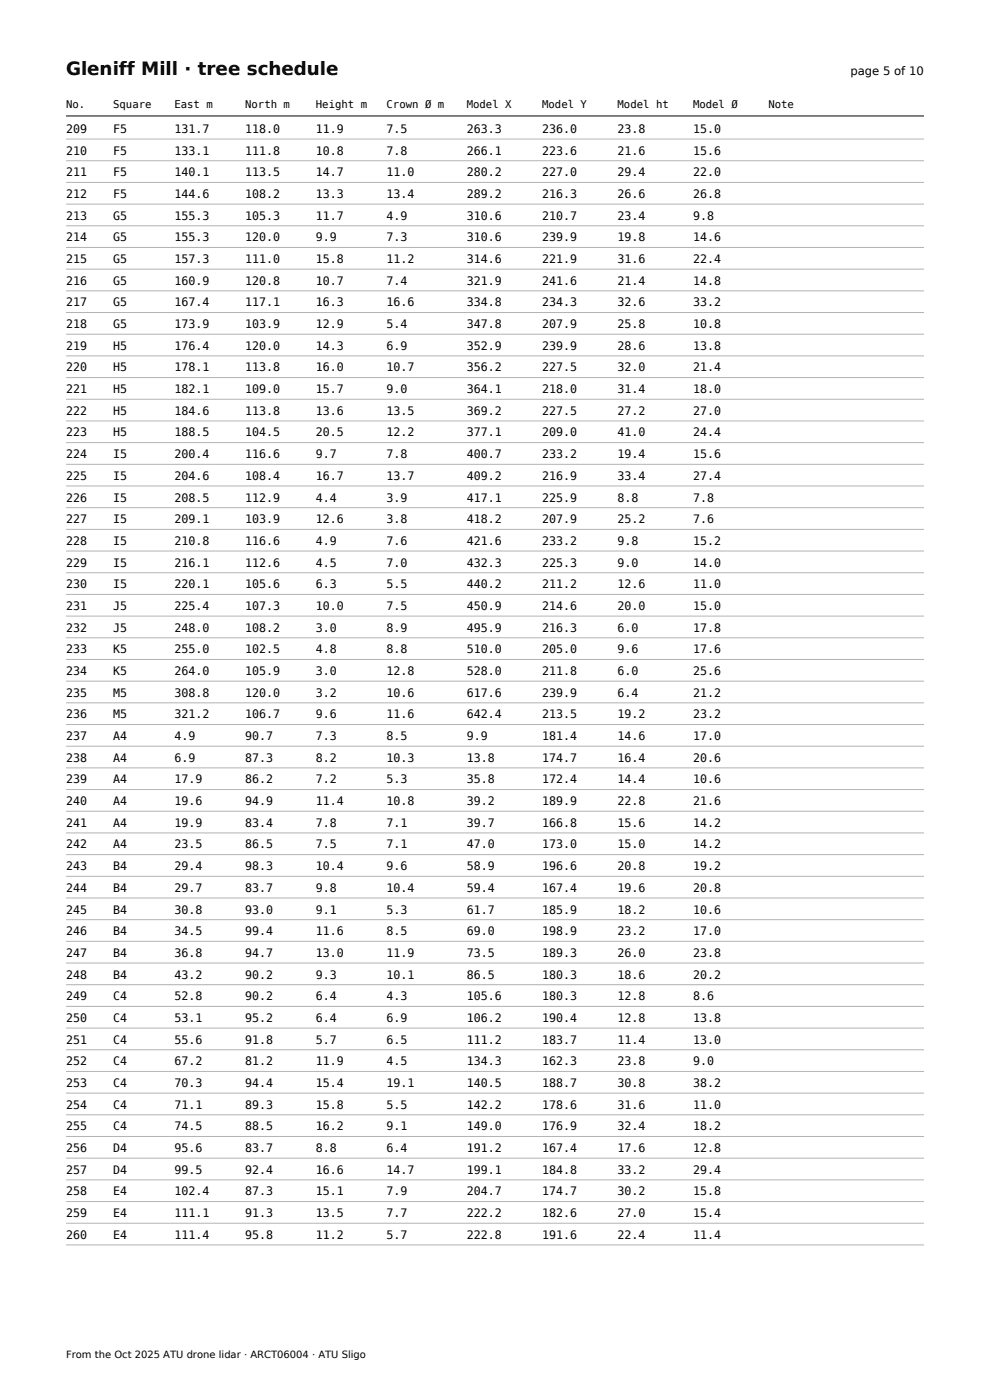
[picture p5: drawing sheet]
<svg xmlns="http://www.w3.org/2000/svg" width="210mm" height="297mm" viewBox="0 0 210 297" stroke-linecap="round" stroke-linejoin="round" font-family="sans-serif">
<defs><g id="words">
<text font-size="3.9" x="14" y="16">Gleniff Mill · tree schedule</text>
<g font-size="2.5">
<text x="180.4" y="16">page 5 of 10</text>
<text x="14" y="28.2">209</text>
<text x="24" y="28.2">F5</text>
<text x="37" y="28.2">131.7</text>
<text x="52" y="28.2">118.0</text>
<text x="67" y="28.2">11.9</text>
<text x="82" y="28.2">7.5</text>
<text x="99" y="28.2">263.3</text>
<text x="115" y="28.2">236.0</text>
<text x="131" y="28.2">23.8</text>
<text x="147" y="28.2">15.0</text>
<text x="14" y="32.8">210</text>
<text x="24" y="32.8">F5</text>
<text x="37" y="32.8">133.1</text>
<text x="52" y="32.8">111.8</text>
<text x="67" y="32.8">10.8</text>
<text x="82" y="32.8">7.8</text>
<text x="99" y="32.8">266.1</text>
<text x="115" y="32.8">223.6</text>
<text x="131" y="32.8">21.6</text>
<text x="147" y="32.8">15.6</text>
<text x="14" y="37.4">211</text>
<text x="24" y="37.4">F5</text>
<text x="37" y="37.4">140.1</text>
<text x="52" y="37.4">113.5</text>
<text x="67" y="37.4">14.7</text>
<text x="82" y="37.4">11.0</text>
<text x="99" y="37.4">280.2</text>
<text x="115" y="37.4">227.0</text>
<text x="131" y="37.4">29.4</text>
<text x="147" y="37.4">22.0</text>
<text x="14" y="42">212</text>
<text x="14" y="46.6">213</text>
<text x="24" y="42">F5</text>
<text x="24" y="46.6">G5</text>
<text x="37" y="42">144.6</text>
<text x="37" y="46.6">155.3</text>
<text x="52" y="42">108.2</text>
<text x="52" y="46.6">105.3</text>
<text x="67" y="42">13.3</text>
<text x="67" y="46.6">11.7</text>
<text x="82" y="42">13.4</text>
<text x="82" y="46.6">4.9</text>
<text x="99" y="42">289.2</text>
<text x="99" y="46.6">310.6</text>
<text x="115" y="42">216.3</text>
<text x="115" y="46.6">210.7</text>
<text x="131" y="42">26.6</text>
<text x="131" y="46.6">23.4</text>
<text x="147" y="42">26.8</text>
<text x="147" y="46.6">9.8</text>
<text x="14" y="51.2">214</text>
<text x="24" y="51.2">G5</text>
<text x="37" y="51.2">155.3</text>
<text x="52" y="51.2">120.0</text>
<text x="67" y="51.2">9.9</text>
<text x="82" y="51.2">7.3</text>
<text x="99" y="51.2">310.6</text>
<text x="115" y="51.2">239.9</text>
<text x="131" y="51.2">19.8</text>
<text x="147" y="51.2">14.6</text>
<text x="14" y="55.8">215</text>
<text x="24" y="55.8">G5</text>
<text x="37" y="55.8">157.3</text>
<text x="52" y="55.8">111.0</text>
<text x="67" y="55.8">15.8</text>
<text x="82" y="55.8">11.2</text>
<text x="99" y="55.8">314.6</text>
<text x="115" y="55.8">221.9</text>
<text x="131" y="55.8">31.6</text>
<text x="147" y="55.8">22.4</text>
<text x="14" y="60.4">216</text>
<text x="14" y="65">217</text>
<text x="24" y="60.4">G5</text>
<text x="24" y="65">G5</text>
<text x="37" y="60.4">160.9</text>
<text x="37" y="65">167.4</text>
<text x="52" y="60.4">120.8</text>
<text x="52" y="65">117.1</text>
<text x="67" y="60.4">10.7</text>
<text x="67" y="65">16.3</text>
<text x="82" y="60.4">7.4</text>
<text x="82" y="65">16.6</text>
<text x="99" y="60.4">321.9</text>
<text x="99" y="65">334.8</text>
<text x="115" y="60.4">241.6</text>
<text x="115" y="65">234.3</text>
<text x="131" y="60.4">21.4</text>
<text x="131" y="65">32.6</text>
<text x="147" y="60.4">14.8</text>
<text x="147" y="65">33.2</text>
<text x="14" y="69.6">218</text>
<text x="24" y="69.6">G5</text>
<text x="37" y="69.6">173.9</text>
<text x="52" y="69.6">103.9</text>
<text x="67" y="69.6">12.9</text>
<text x="82" y="69.6">5.4</text>
<text x="99" y="69.6">347.8</text>
<text x="115" y="69.6">207.9</text>
<text x="131" y="69.6">25.8</text>
<text x="147" y="69.6">10.8</text>
<text x="14" y="74.2">219</text>
<text x="24" y="74.2">H5</text>
<text x="37" y="74.2">176.4</text>
<text x="52" y="74.2">120.0</text>
<text x="67" y="74.2">14.3</text>
<text x="82" y="74.2">6.9</text>
<text x="99" y="74.2">352.9</text>
<text x="115" y="74.2">239.9</text>
<text x="131" y="74.2">28.6</text>
<text x="147" y="74.2">13.8</text>
<text x="14" y="78.8">220</text>
<text x="14" y="83.4">221</text>
<text x="24" y="78.8">H5</text>
<text x="24" y="83.4">H5</text>
<text x="37" y="78.8">178.1</text>
<text x="37" y="83.4">182.1</text>
<text x="52" y="78.8">113.8</text>
<text x="52" y="83.4">109.0</text>
<text x="67" y="78.8">16.0</text>
<text x="67" y="83.4">15.7</text>
<text x="82" y="78.8">10.7</text>
<text x="82" y="83.4">9.0</text>
<text x="99" y="78.8">356.2</text>
<text x="99" y="83.4">364.1</text>
<text x="115" y="78.8">227.5</text>
<text x="115" y="83.4">218.0</text>
<text x="131" y="78.8">32.0</text>
<text x="131" y="83.4">31.4</text>
<text x="147" y="78.8">21.4</text>
<text x="147" y="83.4">18.0</text>
<text x="14" y="88">222</text>
<text x="24" y="88">H5</text>
<text x="37" y="88">184.6</text>
<text x="52" y="88">113.8</text>
<text x="67" y="88">13.6</text>
<text x="82" y="88">13.5</text>
<text x="99" y="88">369.2</text>
<text x="115" y="88">227.5</text>
<text x="131" y="88">27.2</text>
<text x="147" y="88">27.0</text>
<text x="14" y="92.6">223</text>
<text x="24" y="92.6">H5</text>
<text x="37" y="92.6">188.5</text>
<text x="52" y="92.6">104.5</text>
<text x="67" y="92.6">20.5</text>
<text x="82" y="92.6">12.2</text>
<text x="99" y="92.6">377.1</text>
<text x="115" y="92.6">209.0</text>
<text x="131" y="92.6">41.0</text>
<text x="147" y="92.6">24.4</text>
<text x="14" y="97.2">224</text>
<text x="14" y="101.8">225</text>
<text x="24" y="97.2">I5</text>
<text x="24" y="101.8">I5</text>
<text x="37" y="97.2">200.4</text>
<text x="37" y="101.8">204.6</text>
<text x="52" y="97.2">116.6</text>
<text x="52" y="101.8">108.4</text>
<text x="67" y="97.2">9.7</text>
<text x="67" y="101.8">16.7</text>
<text x="82" y="97.2">7.8</text>
<text x="82" y="101.8">13.7</text>
<text x="99" y="97.2">400.7</text>
<text x="99" y="101.8">409.2</text>
<text x="115" y="97.2">233.2</text>
<text x="115" y="101.8">216.9</text>
<text x="131" y="97.2">19.4</text>
<text x="131" y="101.8">33.4</text>
<text x="147" y="97.2">15.6</text>
<text x="147" y="101.8">27.4</text>
<text x="14" y="106.4">226</text>
<text x="24" y="106.4">I5</text>
<text x="37" y="106.4">208.5</text>
<text x="52" y="106.4">112.9</text>
<text x="67" y="106.4">4.4</text>
<text x="82" y="106.4">3.9</text>
<text x="99" y="106.4">417.1</text>
<text x="115" y="106.4">225.9</text>
<text x="131" y="106.4">8.8</text>
<text x="147" y="106.4">7.8</text>
<text x="14" y="111">227</text>
<text x="24" y="111">I5</text>
<text x="37" y="111">209.1</text>
<text x="52" y="111">103.9</text>
<text x="67" y="111">12.6</text>
<text x="82" y="111">3.8</text>
<text x="99" y="111">418.2</text>
<text x="115" y="111">207.9</text>
<text x="131" y="111">25.2</text>
<text x="147" y="111">7.6</text>
<text x="14" y="115.6">228</text>
<text x="24" y="115.6">I5</text>
<text x="37" y="115.6">210.8</text>
<text x="52" y="115.6">116.6</text>
<text x="67" y="115.6">4.9</text>
<text x="82" y="115.6">7.6</text>
<text x="99" y="115.6">421.6</text>
<text x="115" y="115.6">233.2</text>
<text x="131" y="115.6">9.8</text>
<text x="147" y="115.6">15.2</text>
<text x="14" y="120.2">229</text>
<text x="14" y="124.8">230</text>
<text x="24" y="120.2">I5</text>
<text x="24" y="124.8">I5</text>
<text x="37" y="120.2">216.1</text>
<text x="37" y="124.8">220.1</text>
<text x="52" y="120.2">112.6</text>
<text x="52" y="124.8">105.6</text>
<text x="67" y="120.2">4.5</text>
<text x="67" y="124.8">6.3</text>
<text x="82" y="120.2">7.0</text>
<text x="82" y="124.8">5.5</text>
<text x="99" y="120.2">432.3</text>
<text x="99" y="124.8">440.2</text>
<text x="115" y="120.2">225.3</text>
<text x="115" y="124.8">211.2</text>
<text x="131" y="120.2">9.0</text>
<text x="131" y="124.8">12.6</text>
<text x="147" y="120.2">14.0</text>
<text x="147" y="124.8">11.0</text>
<text x="14" y="129.4">231</text>
<text x="24" y="129.4">J5</text>
<text x="37" y="129.4">225.4</text>
<text x="52" y="129.4">107.3</text>
<text x="67" y="129.4">10.0</text>
<text x="82" y="129.4">7.5</text>
<text x="99" y="129.4">450.9</text>
<text x="115" y="129.4">214.6</text>
<text x="131" y="129.4">20.0</text>
<text x="147" y="129.4">15.0</text>
<text x="14" y="134">232</text>
<text x="24" y="134">J5</text>
<text x="37" y="134">248.0</text>
<text x="52" y="134">108.2</text>
<text x="67" y="134">3.0</text>
<text x="82" y="134">8.9</text>
<text x="99" y="134">495.9</text>
<text x="115" y="134">216.3</text>
<text x="131" y="134">6.0</text>
<text x="147" y="134">17.8</text>
<text x="14" y="138.6">233</text>
<text x="14" y="143.2">234</text>
<text x="24" y="138.6">K5</text>
<text x="24" y="143.2">K5</text>
<text x="37" y="138.6">255.0</text>
<text x="37" y="143.2">264.0</text>
<text x="52" y="138.6">102.5</text>
<text x="52" y="143.2">105.9</text>
<text x="67" y="138.6">4.8</text>
<text x="67" y="143.2">3.0</text>
<text x="82" y="138.6">8.8</text>
<text x="82" y="143.2">12.8</text>
<text x="99" y="138.6">510.0</text>
<text x="99" y="143.2">528.0</text>
<text x="115" y="138.6">205.0</text>
<text x="115" y="143.2">211.8</text>
<text x="131" y="138.6">9.6</text>
<text x="131" y="143.2">6.0</text>
<text x="147" y="138.6">17.6</text>
<text x="147" y="143.2">25.6</text>
<text x="14" y="147.8">235</text>
<text x="24" y="147.8">M5</text>
<text x="37" y="147.8">308.8</text>
<text x="52" y="147.8">120.0</text>
<text x="67" y="147.8">3.2</text>
<text x="82" y="147.8">10.6</text>
<text x="99" y="147.8">617.6</text>
<text x="115" y="147.8">239.9</text>
<text x="131" y="147.8">6.4</text>
<text x="147" y="147.8">21.2</text>
<text x="14" y="152.4">236</text>
<text x="24" y="152.4">M5</text>
<text x="37" y="152.4">321.2</text>
<text x="52" y="152.4">106.7</text>
<text x="67" y="152.4">9.6</text>
<text x="82" y="152.4">11.6</text>
<text x="99" y="152.4">642.4</text>
<text x="115" y="152.4">213.5</text>
<text x="131" y="152.4">19.2</text>
<text x="147" y="152.4">23.2</text>
<text x="14" y="157">237</text>
<text x="14" y="161.6">238</text>
<text x="24" y="157">A4</text>
<text x="24" y="161.6">A4</text>
<text x="37" y="157">4.9</text>
<text x="37" y="161.6">6.9</text>
<text x="52" y="157">90.7</text>
<text x="52" y="161.6">87.3</text>
<text x="67" y="157">7.3</text>
<text x="67" y="161.6">8.2</text>
<text x="82" y="157">8.5</text>
<text x="82" y="161.6">10.3</text>
<text x="99" y="157">9.9</text>
<text x="99" y="161.6">13.8</text>
<text x="115" y="157">181.4</text>
<text x="115" y="161.6">174.7</text>
<text x="131" y="157">14.6</text>
<text x="131" y="161.6">16.4</text>
<text x="147" y="157">17.0</text>
<text x="147" y="161.6">20.6</text>
<text x="14" y="166.2">239</text>
<text x="24" y="166.2">A4</text>
<text x="37" y="166.2">17.9</text>
<text x="52" y="166.2">86.2</text>
<text x="67" y="166.2">7.2</text>
<text x="82" y="166.2">5.3</text>
<text x="99" y="166.2">35.8</text>
<text x="115" y="166.2">172.4</text>
<text x="131" y="166.2">14.4</text>
<text x="147" y="166.2">10.6</text>
<text x="14" y="170.8">240</text>
<text x="24" y="170.8">A4</text>
<text x="37" y="170.8">19.6</text>
<text x="52" y="170.8">94.9</text>
<text x="67" y="170.8">11.4</text>
<text x="82" y="170.8">10.8</text>
<text x="99" y="170.8">39.2</text>
<text x="115" y="170.8">189.9</text>
<text x="131" y="170.8">22.8</text>
<text x="147" y="170.8">21.6</text>
<text x="14" y="175.4">241</text>
<text x="24" y="175.4">A4</text>
<text x="37" y="175.4">19.9</text>
<text x="52" y="175.4">83.4</text>
<text x="67" y="175.4">7.8</text>
<text x="82" y="175.4">7.1</text>
<text x="99" y="175.4">39.7</text>
<text x="115" y="175.4">166.8</text>
<text x="131" y="175.4">15.6</text>
<text x="147" y="175.4">14.2</text>
<text x="14" y="180">242</text>
<text x="14" y="184.6">243</text>
<text x="24" y="180">A4</text>
<text x="24" y="184.6">B4</text>
<text x="37" y="180">23.5</text>
<text x="37" y="184.6">29.4</text>
<text x="52" y="180">86.5</text>
<text x="52" y="184.6">98.3</text>
<text x="67" y="180">7.5</text>
<text x="67" y="184.6">10.4</text>
<text x="82" y="180">7.1</text>
<text x="82" y="184.6">9.6</text>
<text x="99" y="180">47.0</text>
<text x="99" y="184.6">58.9</text>
<text x="115" y="180">173.0</text>
<text x="115" y="184.6">196.6</text>
<text x="131" y="180">15.0</text>
<text x="131" y="184.6">20.8</text>
<text x="147" y="180">14.2</text>
<text x="147" y="184.6">19.2</text>
<text x="14" y="189.2">244</text>
<text x="24" y="189.2">B4</text>
<text x="37" y="189.2">29.7</text>
<text x="52" y="189.2">83.7</text>
<text x="67" y="189.2">9.8</text>
<text x="82" y="189.2">10.4</text>
<text x="99" y="189.2">59.4</text>
<text x="115" y="189.2">167.4</text>
<text x="131" y="189.2">19.6</text>
<text x="147" y="189.2">20.8</text>
<text x="14" y="193.8">245</text>
<text x="24" y="193.8">B4</text>
<text x="37" y="193.8">30.8</text>
<text x="52" y="193.8">93.0</text>
<text x="67" y="193.8">9.1</text>
<text x="82" y="193.8">5.3</text>
<text x="99" y="193.8">61.7</text>
<text x="115" y="193.8">185.9</text>
<text x="131" y="193.8">18.2</text>
<text x="147" y="193.8">10.6</text>
<text x="14" y="198.4">246</text>
<text x="14" y="203">247</text>
<text x="24" y="198.4">B4</text>
<text x="24" y="203">B4</text>
<text x="37" y="198.4">34.5</text>
<text x="37" y="203">36.8</text>
<text x="52" y="198.4">99.4</text>
<text x="52" y="203">94.7</text>
<text x="67" y="198.4">11.6</text>
<text x="67" y="203">13.0</text>
<text x="82" y="198.4">8.5</text>
<text x="82" y="203">11.9</text>
<text x="99" y="198.4">69.0</text>
<text x="99" y="203">73.5</text>
<text x="115" y="198.4">198.9</text>
<text x="115" y="203">189.3</text>
<text x="131" y="198.4">23.2</text>
<text x="131" y="203">26.0</text>
<text x="147" y="198.4">17.0</text>
<text x="147" y="203">23.8</text>
<text x="14" y="207.6">248</text>
<text x="24" y="207.6">B4</text>
<text x="37" y="207.6">43.2</text>
<text x="52" y="207.6">90.2</text>
<text x="67" y="207.6">9.3</text>
<text x="82" y="207.6">10.1</text>
<text x="99" y="207.6">86.5</text>
<text x="115" y="207.6">180.3</text>
<text x="131" y="207.6">18.6</text>
<text x="147" y="207.6">20.2</text>
<text x="14" y="212.2">249</text>
<text x="24" y="212.2">C4</text>
<text x="37" y="212.2">52.8</text>
<text x="52" y="212.2">90.2</text>
<text x="67" y="212.2">6.4</text>
<text x="82" y="212.2">4.3</text>
<text x="99" y="212.2">105.6</text>
<text x="115" y="212.2">180.3</text>
<text x="131" y="212.2">12.8</text>
<text x="147" y="212.2">8.6</text>
<text x="14" y="216.8">250</text>
<text x="14" y="221.4">251</text>
<text x="24" y="216.8">C4</text>
<text x="24" y="221.4">C4</text>
<text x="37" y="216.8">53.1</text>
<text x="37" y="221.4">55.6</text>
<text x="52" y="216.8">95.2</text>
<text x="52" y="221.4">91.8</text>
<text x="67" y="216.8">6.4</text>
<text x="67" y="221.4">5.7</text>
<text x="82" y="216.8">6.9</text>
<text x="82" y="221.4">6.5</text>
<text x="99" y="216.8">106.2</text>
<text x="99" y="221.4">111.2</text>
<text x="115" y="216.8">190.4</text>
<text x="115" y="221.4">183.7</text>
<text x="131" y="216.8">12.8</text>
<text x="131" y="221.4">11.4</text>
<text x="147" y="216.8">13.8</text>
<text x="147" y="221.4">13.0</text>
<text x="14" y="226">252</text>
<text x="24" y="226">C4</text>
<text x="37" y="226">67.2</text>
<text x="52" y="226">81.2</text>
<text x="67" y="226">11.9</text>
<text x="82" y="226">4.5</text>
<text x="99" y="226">134.3</text>
<text x="115" y="226">162.3</text>
<text x="131" y="226">23.8</text>
<text x="147" y="226">9.0</text>
<text x="14" y="230.6">253</text>
<text x="24" y="230.6">C4</text>
<text x="37" y="230.6">70.3</text>
<text x="52" y="230.6">94.4</text>
<text x="67" y="230.6">15.4</text>
<text x="82" y="230.6">19.1</text>
<text x="99" y="230.6">140.5</text>
<text x="115" y="230.6">188.7</text>
<text x="131" y="230.6">30.8</text>
<text x="147" y="230.6">38.2</text>
<text x="14" y="235.2">254</text>
<text x="14" y="239.8">255</text>
<text x="24" y="235.2">C4</text>
<text x="24" y="239.8">C4</text>
<text x="37" y="235.2">71.1</text>
<text x="37" y="239.8">74.5</text>
<text x="52" y="235.2">89.3</text>
<text x="52" y="239.8">88.5</text>
<text x="67" y="235.2">15.8</text>
<text x="67" y="239.8">16.2</text>
<text x="82" y="235.2">5.5</text>
<text x="82" y="239.8">9.1</text>
<text x="99" y="235.2">142.2</text>
<text x="99" y="239.8">149.0</text>
<text x="115" y="235.2">178.6</text>
<text x="115" y="239.8">176.9</text>
<text x="131" y="235.2">31.6</text>
<text x="131" y="239.8">32.4</text>
<text x="147" y="235.2">11.0</text>
<text x="147" y="239.8">18.2</text>
<text x="14" y="244.4">256</text>
<text x="24" y="244.4">D4</text>
<text x="37" y="244.4">95.6</text>
<text x="52" y="244.4">83.7</text>
<text x="67" y="244.4">8.8</text>
<text x="82" y="244.4">6.4</text>
<text x="99" y="244.4">191.2</text>
<text x="115" y="244.4">167.4</text>
<text x="131" y="244.4">17.6</text>
<text x="147" y="244.4">12.8</text>
<text x="14" y="249">257</text>
<text x="24" y="249">D4</text>
<text x="37" y="249">99.5</text>
<text x="52" y="249">92.4</text>
<text x="67" y="249">16.6</text>
<text x="82" y="249">14.7</text>
<text x="99" y="249">199.1</text>
<text x="115" y="249">184.8</text>
<text x="131" y="249">33.2</text>
<text x="147" y="249">29.4</text>
<text x="14" y="253.6">258</text>
<text x="24" y="253.6">E4</text>
<text x="37" y="253.6">102.4</text>
<text x="52" y="253.6">87.3</text>
<text x="67" y="253.6">15.1</text>
<text x="82" y="253.6">7.9</text>
<text x="99" y="253.6">204.7</text>
<text x="115" y="253.6">174.7</text>
<text x="131" y="253.6">30.2</text>
<text x="147" y="253.6">15.8</text>
<text x="14" y="258.2">259</text>
<text x="14" y="262.8">260</text>
<text x="24" y="258.2">E4</text>
<text x="24" y="262.8">E4</text>
<text x="37" y="258.2">111.1</text>
<text x="37" y="262.8">111.4</text>
<text x="52" y="258.2">91.3</text>
<text x="52" y="262.8">95.8</text>
<text x="67" y="258.2">13.5</text>
<text x="67" y="262.8">11.2</text>
<text x="82" y="258.2">7.7</text>
<text x="82" y="262.8">5.7</text>
<text x="99" y="258.2">222.2</text>
<text x="99" y="262.8">222.8</text>
<text x="115" y="258.2">182.6</text>
<text x="115" y="262.8">191.6</text>
<text x="131" y="258.2">27.0</text>
<text x="131" y="262.8">22.4</text>
<text x="147" y="258.2">15.4</text>
<text x="147" y="262.8">11.4</text>
</g>
<g font-size="2.3">
<text x="14" y="23">No.</text>
<text x="24" y="23">Square</text>
<text x="37" y="23">East m</text>
<text x="52" y="23">North m</text>
<text x="67" y="23">Height m</text>
<text x="82" y="23">Crown Ø m</text>
<text x="99" y="23">Model X</text>
<text x="115" y="23">Model Y</text>
<text x="131" y="23">Model ht</text>
<text x="147" y="23">Model Ø</text>
<text x="163" y="23">Note</text>
</g>
<text font-size="2.1" x="14" y="288">From the Oct 2025 ATU drone lidar · ARCT06004 · ATU Sligo</text>
</g></defs>
<path d="M14 24.6h182" fill="none" stroke="#000" stroke-width=".21"/>
<g fill="none" stroke="#b3b3b3" stroke-width=".21">
<path d="M14 29.5h182M14 34.1h182M14 38.7h182M14 43.3h182M14 47.9h182M14 52.5h182M14 57.1h182M14 61.7h182M14 66.3h182M14 70.9h182M14 75.5h182M14 80.1h182"/>
<path d="M14 84.7h182M14 89.3h182M14 93.9h182M14 98.5h182M14 103.1h182M14 107.7h182M14 112.3h182M14 116.9h182M14 121.5h182M14 126.1h182M14 130.7h182M14 135.3h182"/>
<path d="M14 139.9h182M14 144.5h182M14 149.1h182M14 153.7h182M14 158.3h182M14 162.9h182M14 167.5h182M14 172.1h182M14 176.7h182M14 181.3h182M14 185.9h182M14 190.5h182"/>
<path d="M14 195.1h182M14 199.7h182M14 204.3h182M14 208.9h182M14 213.5h182M14 218.1h182M14 222.7h182M14 227.3h182M14 231.9h182M14 236.5h182M14 241.1h182M14 245.7h182"/>
<path d="M14 250.3h182M14 254.9h182M14 259.5h182M14 264.1h182"/>
</g>
<use href="#words"/>
</svg>
